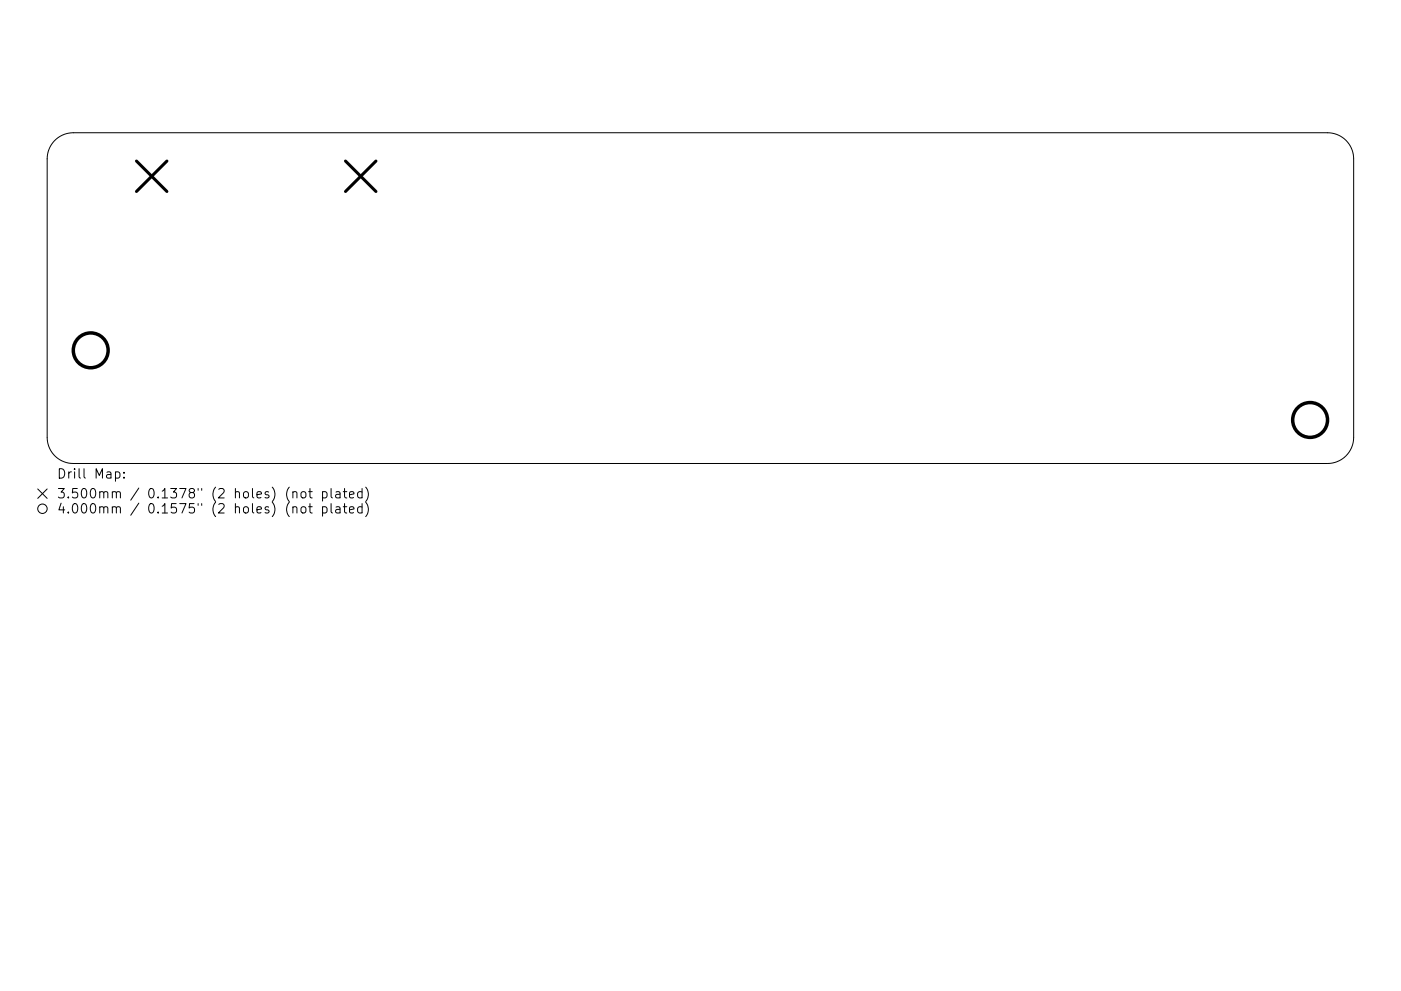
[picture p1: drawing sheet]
<svg xmlns="http://www.w3.org/2000/svg" width="297mm" height="210mm" viewBox="0 0 297 210" stroke-linecap="round" stroke-linejoin="round" font-family="sans-serif">
<defs><g id="words">
<g font-size="2.8">
<text x="12" y="101.5">Drill Map:</text>
<text x="12" y="105.7">3.500mm / 0.1378&quot; (2 holes) (not plated)</text>
<text x="12" y="108.9">4.000mm / 0.1575&quot; (2 holes) (not plated)</text>
</g>
</g></defs>
<g fill="none" stroke="#000" stroke-width=".21">
<path d="M11.6 29.8a5.5 5.5 0 0 1 3.9-1.6h266a5.5 5.5 0 0 1 5.5 5.5v59.1a5.5 5.5 0 0 1-5.5 5.5h-266a5.5 5.5 0 0 1-5.5-5.5v-59.1a5.5 5.5 0 0 1 1.6-3.9zM8 103.7l2 2M10 103.7l-2 2M24.5 100.2l.6-.1 .3 .4v.6l-.2 .2h-.7M26.3 101.3v.1M26.3 100.2v.2M62.1 104.5a.5 .5 0 0 1 .9 .1v1M62.1 107.7a.5 .5 0 0 1 .9 .1v1M63.9 104.5a.54 .54 0 0 1 .5-.2 .54 .54 0 0 1 .5 .4v.6a.54 .54 0 0 1-.6 .4 .54 .54 0 0 1-.5-.4zM63.9 107.7a.54 .54 0 0 1 .5-.2 .54 .54 0 0 1 .5 .4v.6a.54 .54 0 0 1-.6 .4 .54 .54 0 0 1-.5-.4zM65.4 104.3h.8M65.4 107.5h.8"/>
<path d="M65.7 103.6v1.8l.1 .1 .4 .1M65.7 106.8v1.8l.1 .1 .4 .1M68.4 104.4l.6-.1 .3 .4v.6l-.2 .2h-.7M68.4 107.6l.6-.1 .3 .4v.6l-.2 .2h-.7M68.4 104.3v2M68.4 107.5v2M70.2 103.6v1.8l.3 .2M70.2 106.8v1.8l.3 .2M71.2 104.4h.8l.1 1.2M71.2 107.6h.8l.1 1.2M72.1 104.8l-.7 .1a.39 .39 0 0 0-.3 .4 .39 .39 0 0 0 .3 .3l.7-.1M72.1 108l-.7 .1a.39 .39 0 0 0-.3 .4 .39 .39 0 0 0 .3 .3l.7-.1"/>
<path d="M72.8 104.3h.7M72.8 107.5h.7M73.1 103.6v1.8v.1l.4 .1M73.1 106.8v1.8v.1l.4 .1M74.1 105l1-.2-.1-.4-.6-.1-.3 .3 .1 .9h.8M74.1 108.2l1-.2-.1-.4-.6-.1-.3 .3 .1 .9h.8M76.8 104.4l-.6-.1-.4 .4v.6l.2 .2h.8M76.8 107.6l-.6-.1-.4 .4v.6l.2 .2h.8M76.8 103.6v2M76.8 106.8v2M77.5 103.4a2.29 2.29 0 0 1 0 3M77.5 106.6a2.29 2.29 0 0 1 0 3"/>
<circle cx="9" cy="107.9" r="1"/>
</g>
<path d="M28.9 34.2l6.5 6.4M35.4 34.2l-6.5 6.4M73.2 34.2l6.5 6.4M79.7 34.2l-6.5 6.4" fill="none" stroke="#000" stroke-width=".65"/>
<g fill="none" stroke="#000" stroke-width=".74">
<circle cx="19.2" cy="74.3" r="3.7"/>
<circle cx="277.8" cy="89.1" r="3.7"/>
</g>
<use href="#words"/>
</svg>
